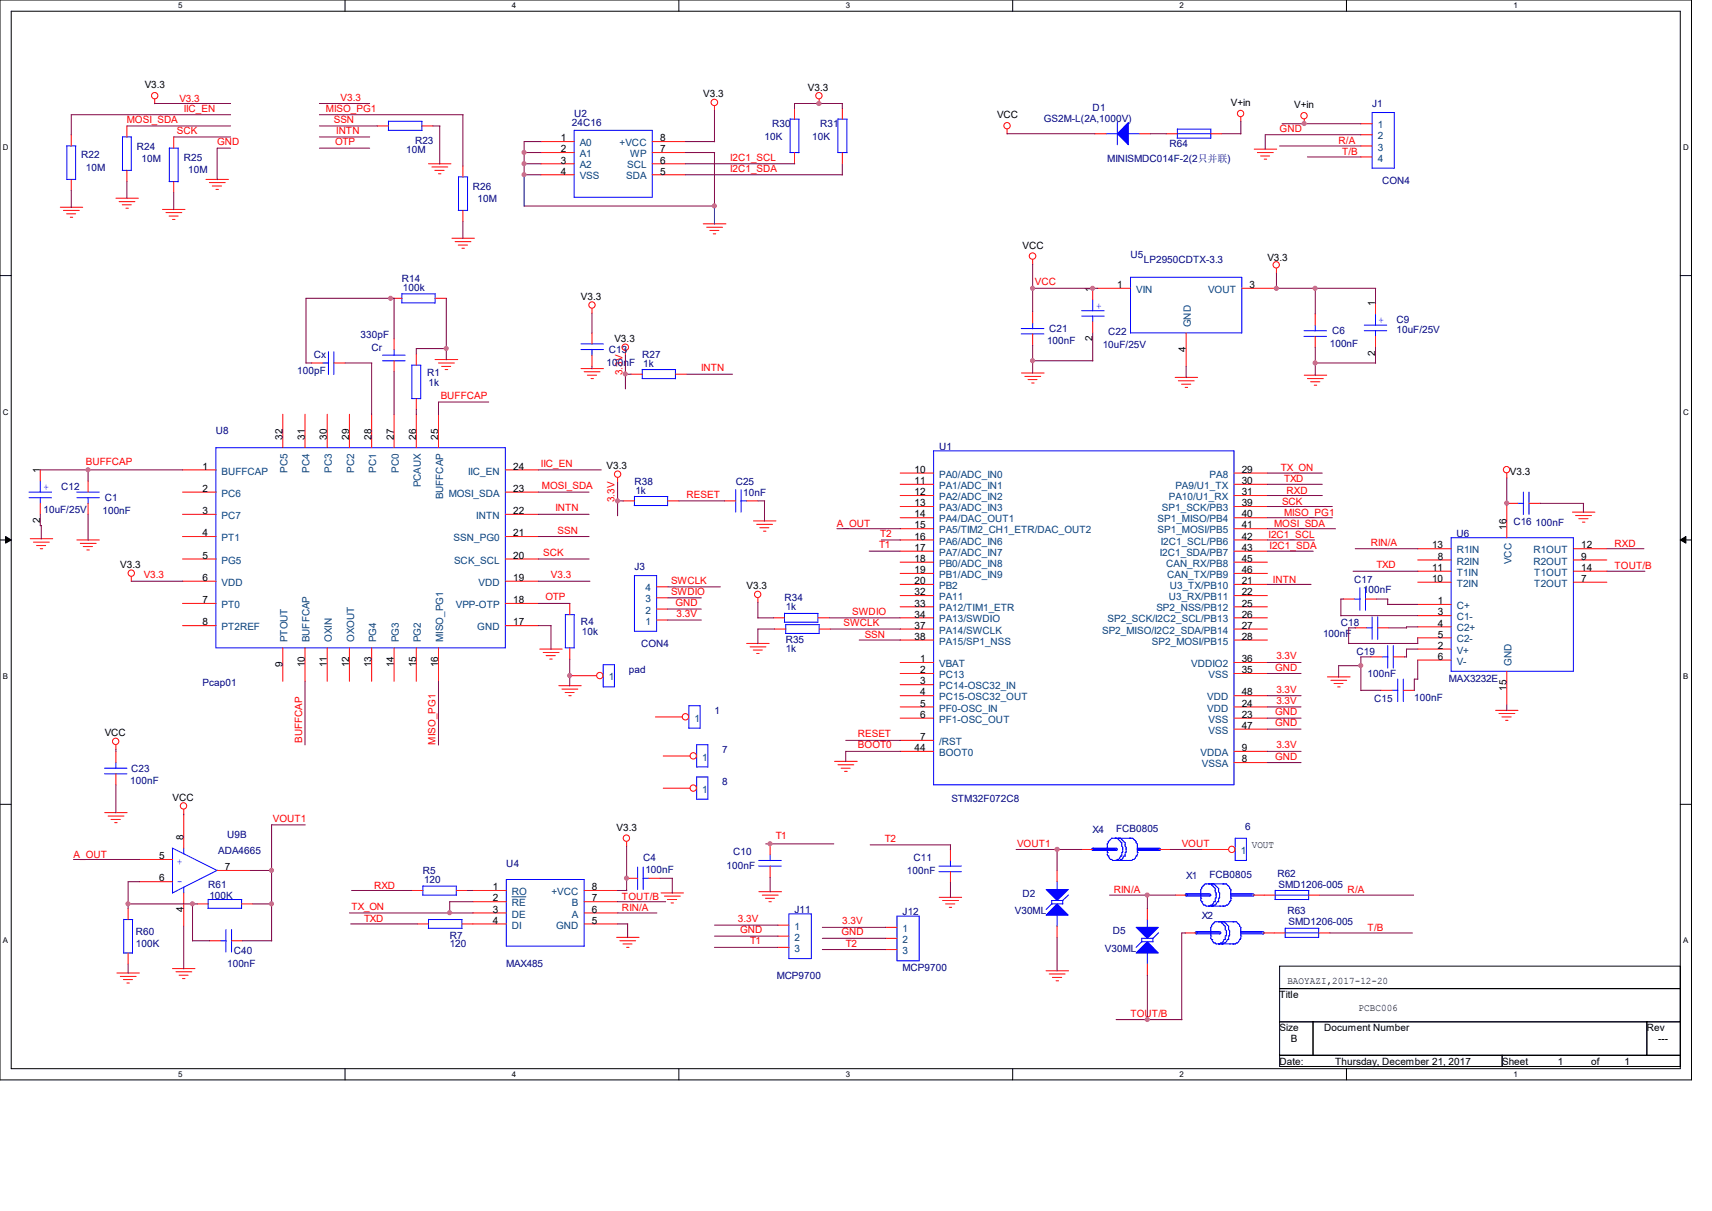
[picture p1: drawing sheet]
<svg xmlns="http://www.w3.org/2000/svg" width="297mm" height="210mm" viewBox="0 0 297 210" stroke-linecap="round" stroke-linejoin="round" font-family="sans-serif">
<defs><g id="words">
<g font-size="1.7">
<text x="25.1" y="15.3">V3.3</text>
<text x="122" y="16.9">V3.3</text>
<text x="140.2" y="15.7">V3.3</text>
<text x="173" y="20.5">VCC</text>
<text x="213.5" y="18.4">V+in</text>
<text x="224.5" y="18.8">V+in</text>
<text x="97.3" y="24.5">1</text>
<text x="97.3" y="26.4">2</text>
<text x="97.3" y="28.4">3</text>
<text x="114.5" y="28.4">6</text>
<text x="114.5" y="26.4">7</text>
<text x="114.5" y="24.5">8</text>
<text x="97.3" y="30.3">4</text>
<text x="114.5" y="30.3">5</text>
<text x="177.4" y="43.1">VCC</text>
<text x="219.9" y="45.3">V3.3</text>
<text x="100.8" y="52">V3.3</text>
<text x="189.5" y="50.6" transform="rotate(-90 189.5 50.6)">1</text>
<text x="193.8" y="50">1</text>
<text x="216.8" y="50">3</text>
<text x="238.6" y="53.1" transform="rotate(-90 238.6 53.1)">1</text>
<text x="106.6" y="59.3">V3.3</text>
<text x="189.5" y="59.2" transform="rotate(-90 189.5 59.2)">2</text>
<text x="205.7" y="61.1" transform="rotate(-90 205.7 61.1)">4</text>
<text x="238.6" y="61.7" transform="rotate(-90 238.6 61.7)">2</text>
<text x="49" y="76.3" transform="rotate(-90 49 76.3)">32</text>
<text x="52.9" y="76.3" transform="rotate(-90 52.9 76.3)">31</text>
<text x="56.7" y="76.3" transform="rotate(-90 56.7 76.3)">30</text>
<text x="60.6" y="76.3" transform="rotate(-90 60.6 76.3)">29</text>
<text x="64.4" y="76.3" transform="rotate(-90 64.4 76.3)">28</text>
<text x="68.3" y="76.3" transform="rotate(-90 68.3 76.3)">27</text>
<text x="72.2" y="76.3" transform="rotate(-90 72.2 76.3)">26</text>
<text x="76" y="76.3" transform="rotate(-90 76 76.3)">25</text>
<text x="6.9" y="82" transform="rotate(-90 6.9 82)">1</text>
<text x="35.1" y="81.4">1</text>
<text x="89" y="81.4">24</text>
<text x="105.2" y="81.4">V3.3</text>
<text x="158.7" y="82">10</text>
<text x="158.7" y="83.9">11</text>
<text x="215.4" y="82">29</text>
<text x="215.4" y="83.9">30</text>
<text x="262" y="82.3">V3.3</text>
<text x="35.1" y="85.3">2</text>
<text x="35.1" y="89.2">3</text>
<text x="89" y="89.2">22</text>
<text x="89" y="85.3">23</text>
<text x="158.7" y="85.9">12</text>
<text x="158.7" y="87.8">13</text>
<text x="158.7" y="89.7">14</text>
<text x="215.4" y="85.9">31</text>
<text x="215.4" y="87.8">39</text>
<text x="215.4" y="89.7">40</text>
<text x="6.9" y="90.7" transform="rotate(-90 6.9 90.7)">2</text>
<text x="35.1" y="93">4</text>
<text x="89" y="93">21</text>
<text x="158.7" y="91.6">15</text>
<text x="158.7" y="93.6">16</text>
<text x="158.7" y="95.5">17</text>
<text x="215.4" y="91.6">41</text>
<text x="215.4" y="93.6">42</text>
<text x="215.4" y="95.5">43</text>
<text x="248.4" y="95.1">13</text>
<text x="261.4" y="91.9" transform="rotate(-90 261.4 91.9)">16</text>
<text x="274.3" y="95.1">12</text>
<text x="20.9" y="98.5">V3.3</text>
<text x="35.1" y="96.9">5</text>
<text x="35.1" y="100.8">6</text>
<text x="89" y="100.8">19</text>
<text x="89" y="96.9">20</text>
<text x="158.7" y="97.4">18</text>
<text x="158.7" y="99.4">19</text>
<text x="158.7" y="101.3">20</text>
<text x="215.4" y="97.4">45</text>
<text x="215.4" y="99.4">46</text>
<text x="215.4" y="101.3">21</text>
<text x="248.4" y="99">11</text>
<text x="248.4" y="100.9">10</text>
<text x="249.4" y="97.1">8</text>
<text x="274.3" y="97.1">9</text>
<text x="274.3" y="99">14</text>
<text x="274.3" y="100.9">7</text>
<text x="35.1" y="104.6">7</text>
<text x="89" y="104.6">18</text>
<text x="129.5" y="102.2">V3.3</text>
<text x="158.7" y="103.2">32</text>
<text x="158.7" y="105.2">33</text>
<text x="158.7" y="107.1">34</text>
<text x="215.4" y="103.2">22</text>
<text x="215.4" y="105.2">25</text>
<text x="215.4" y="107.1">26</text>
<text x="249.4" y="104.8">1</text>
<text x="249.4" y="106.7">3</text>
<text x="35.1" y="108.5">8</text>
<text x="89" y="108.5">17</text>
<text x="158.7" y="109">37</text>
<text x="158.7" y="111">38</text>
<text x="215.4" y="109">27</text>
<text x="215.4" y="111">28</text>
<text x="249.4" y="108.7">4</text>
<text x="249.4" y="110.6">5</text>
<text x="249.4" y="112.5">2</text>
<text x="49" y="115.7" transform="rotate(-90 49 115.7)">9</text>
<text x="52.9" y="115.7" transform="rotate(-90 52.9 115.7)">10</text>
<text x="56.7" y="115.7" transform="rotate(-90 56.7 115.7)">11</text>
<text x="60.6" y="115.7" transform="rotate(-90 60.6 115.7)">12</text>
<text x="64.4" y="115.7" transform="rotate(-90 64.4 115.7)">13</text>
<text x="68.3" y="115.7" transform="rotate(-90 68.3 115.7)">14</text>
<text x="72.2" y="115.7" transform="rotate(-90 72.2 115.7)">15</text>
<text x="76" y="115.7" transform="rotate(-90 76 115.7)">16</text>
<text x="159.6" y="114.8">1</text>
<text x="159.6" y="116.8">2</text>
<text x="159.6" y="118.7">3</text>
<text x="215.4" y="116.8">35</text>
<text x="215.4" y="114.8">36</text>
<text x="249.4" y="114.4">6</text>
<text x="261.4" y="119.8" transform="rotate(-90 261.4 119.8)">15</text>
<text x="159.6" y="120.6">4</text>
<text x="159.6" y="122.6">5</text>
<text x="159.6" y="124.5">6</text>
<text x="215.4" y="124.5">23</text>
<text x="215.4" y="122.6">24</text>
<text x="215.4" y="120.6">48</text>
<text x="18.2" y="127.7">VCC</text>
<text x="158.7" y="130.3">44</text>
<text x="159.6" y="128.4">7</text>
<text x="215.4" y="130.3">9</text>
<text x="215.4" y="126.4">47</text>
<text x="215.4" y="132.2">8</text>
<text x="29.9" y="138.9">VCC</text>
<text x="27.6" y="149">5</text>
<text x="31.8" y="145.7" transform="rotate(-90 31.8 145.7)">8</text>
<text x="107" y="144.1">V3.3</text>
<text x="217.2" y="147.1">VOUT</text>
<text x="27.6" y="152.9">6</text>
<text x="39" y="150.9">7</text>
<text x="85.5" y="154.4">1</text>
<text x="102.7" y="154.4">8</text>
<text x="31.8" y="158.2" transform="rotate(-90 31.8 158.2)">4</text>
<text x="85.5" y="156.3">2</text>
<text x="85.5" y="158.3">3</text>
<text x="85.5" y="160.2">4</text>
<text x="102.7" y="160.2">5</text>
<text x="102.7" y="158.3">6</text>
<text x="102.7" y="156.3">7</text>
<text x="222" y="173.1">Title</text>
<text x="223.3" y="170.7">BAOYAZI,2017-12-20</text>
<text x="222" y="178.8">Size</text>
<text x="229.7" y="178.8">Document Number</text>
<text x="235.7" y="175.3">PCBC006</text>
<text x="285.7" y="178.8">Rev</text>
<text x="222" y="184.6">Date:</text>
<text x="223.9" y="180.8">B</text>
<text x="231.6" y="184.6">Thursday, December 21, 2017</text>
<text x="260.6" y="184.6">Sheet</text>
<text x="270.2" y="184.6">1</text>
<text x="276" y="184.6">of</text>
<text x="281.8" y="184.6">1</text>
<text x="287.6" y="180.8">---</text>
</g>
<g font-size="1.7" fill="#f00">
<text x="31.1" y="17.7">V3.3</text>
<text x="59.1" y="17.4">V3.3</text>
<text x="22" y="21.3">MOSI_SDA</text>
<text x="30.7" y="23.2">SCK</text>
<text x="31.9" y="19.4">IIC_EN</text>
<text x="56.6" y="19.4">MISO_PG1</text>
<text x="57.9" y="21.3">SSN</text>
<text x="58.3" y="23.2">INTN</text>
<text x="222" y="22.9">GND</text>
<text x="37.7" y="25.2">GND</text>
<text x="58.1" y="25.2">OTP</text>
<text x="126.7" y="27.9">I2C1_SCL</text>
<text x="126.7" y="29.8">I2C1_SDA</text>
<text x="232.2" y="25">R/A</text>
<text x="232.8" y="26.9">T/B</text>
<text x="179.5" y="49.5">VCC</text>
<text x="108" y="65.1" transform="rotate(-90 108 65.1)">3.3V</text>
<text x="121.6" y="64.3">INTN</text>
<text x="76.5" y="69.2">BUFFCAP</text>
<text x="14.9" y="80.6">BUFFCAP</text>
<text x="93.9" y="81">IIC_EN</text>
<text x="222.2" y="81.7">TX_ON</text>
<text x="222.8" y="83.6">TXD</text>
<text x="94" y="84.8">MOSI_SDA</text>
<text x="96.3" y="88.7">INTN</text>
<text x="106.6" y="87.1" transform="rotate(-90 106.6 87.1)">3.3V</text>
<text x="119.1" y="86.4">RESET</text>
<text x="222.4" y="87.5">SCK</text>
<text x="222.8" y="89.4">MISO_PG1</text>
<text x="223.2" y="85.6">RXD</text>
<text x="96.7" y="92.5">SSN</text>
<text x="145.2" y="91.4">A_OUT</text>
<text x="152.5" y="95">T1</text>
<text x="152.7" y="93.1">T2</text>
<text x="220.1" y="93.3">I2C1_SCL</text>
<text x="220.3" y="95.2">I2C1_SDA</text>
<text x="221.1" y="91.4">MOSI_SDA</text>
<text x="237.8" y="94.7">RIN/A</text>
<text x="280.1" y="94.9">RXD</text>
<text x="24.9" y="100.3">V3.3</text>
<text x="94.2" y="96.4">SCK</text>
<text x="95.6" y="100.3">V3.3</text>
<text x="116.4" y="101.2">SWCLK</text>
<text x="220.8" y="101">INTN</text>
<text x="238.8" y="98.5">TXD</text>
<text x="280.1" y="98.7">TOUT/B</text>
<text x="94.6" y="104.1">OTP</text>
<text x="116.4" y="103.2">SWDIO</text>
<text x="117.2" y="105.1">GND</text>
<text x="117.4" y="107">3.3V</text>
<text x="147.9" y="106.6">SWDIO</text>
<text x="146.3" y="108.6">SWCLK</text>
<text x="150" y="110.7">SSN</text>
<text x="221.2" y="116.3">GND</text>
<text x="221.4" y="114.3">3.3V</text>
<text x="221.2" y="125.9">GND</text>
<text x="221.2" y="124">GND</text>
<text x="221.4" y="122.1">3.3V</text>
<text x="221.4" y="120.1">3.3V</text>
<text x="52.4" y="128.8" transform="rotate(-90 52.4 128.8)">BUFFCAP</text>
<text x="75.6" y="129.2" transform="rotate(-90 75.6 129.2)">MISO_PG1</text>
<text x="148.8" y="127.9">RESET</text>
<text x="148.8" y="129.8">BOOT0</text>
<text x="221.2" y="131.7">GND</text>
<text x="221.4" y="129.8">3.3V</text>
<text x="47.3" y="142.5">VOUT1</text>
<text x="12.7" y="148.7">A_OUT</text>
<text x="134.6" y="145.5">T1</text>
<text x="153.5" y="146">T2</text>
<text x="176.4" y="146.8">VOUT1</text>
<text x="205" y="146.8">VOUT</text>
<text x="64.9" y="154.1">RXD</text>
<text x="193.2" y="154.9">RIN/A</text>
<text x="233.8" y="154.9">R/A</text>
<text x="61" y="157.8">TX_ON</text>
<text x="63.2" y="159.9">TXD</text>
<text x="107.9" y="156">TOUT/B</text>
<text x="107.9" y="158">RIN/A</text>
<text x="128" y="159.9">3.3V</text>
<text x="128.4" y="161.8">GND</text>
<text x="146.1" y="160.3">3.3V</text>
<text x="237.3" y="161.5">T/B</text>
<text x="130.1" y="163.8">T1</text>
<text x="146" y="162.2">GND</text>
<text x="146.7" y="164.2">T2</text>
<text x="196.1" y="176.3">TOUT/B</text>
</g>
<g font-size="1.7" fill="#000080">
<text x="99.2" y="21.9">24C16</text>
<text x="99.6" y="20.4">U2</text>
<text x="134" y="22.1">R30</text>
<text x="142.3" y="22.1">R31</text>
<text x="181.1" y="21.1">GS2M-L(2A,1000V)</text>
<text x="189.6" y="19.2">D1</text>
<text x="238" y="18.6">J1</text>
<text x="14.1" y="27.5">R22</text>
<text x="14.9" y="29.6">10M</text>
<text x="23.7" y="25.9">R24</text>
<text x="24.6" y="28.1">10M</text>
<text x="31.9" y="27.9">R25</text>
<text x="70.5" y="26.5">10M</text>
<text x="72" y="25">R23</text>
<text x="132.6" y="24.2">10K</text>
<text x="140.9" y="24.2">10K</text>
<text x="192.1" y="28.1">MINISMDC014F-2(2只并联)</text>
<text x="202.9" y="25.6">R64</text>
<text x="32.6" y="30">10M</text>
<text x="82" y="32.9">R26</text>
<text x="82.8" y="35">10M</text>
<text x="239.8" y="31.9">CON4</text>
<text x="196.1" y="44.7">U5</text>
<text x="198.5" y="45.6">LP2950CDTX-3.3</text>
<text x="69.7" y="48.9">R14</text>
<text x="69.9" y="50.5">100k</text>
<text x="62.6" y="58.6">330pF</text>
<text x="181.6" y="59.7">100nF</text>
<text x="182" y="57.6">C21</text>
<text x="192.3" y="58.2">C22</text>
<text x="231.1" y="58">C6</text>
<text x="242.3" y="56">C9</text>
<text x="242.3" y="57.8">10uF/25V</text>
<text x="51.6" y="64.9">100pF</text>
<text x="54.4" y="62.1">Cx</text>
<text x="64.5" y="60.9">Cr</text>
<text x="74.1" y="65.1">R1</text>
<text x="105.2" y="63.4">100nF</text>
<text x="105.6" y="61.3">C13</text>
<text x="111.4" y="62.1">R27</text>
<text x="111.6" y="63.6">1k</text>
<text x="191.3" y="60.3">10uF/25V</text>
<text x="230.7" y="60.1">100nF</text>
<text x="74.3" y="66.9">1k</text>
<text x="37.5" y="75.4">U8</text>
<text x="162.9" y="78.1">U1</text>
<text x="7.5" y="88.9">10uF/25V</text>
<text x="10.6" y="85">C12</text>
<text x="17.8" y="89.1">100nF</text>
<text x="18.2" y="87">C1</text>
<text x="110.1" y="84.1">R38</text>
<text x="110.2" y="85.6">1k</text>
<text x="127.6" y="84.1">C25</text>
<text x="128.9" y="86">10nF</text>
<text x="252.7" y="93.1">U6</text>
<text x="262.5" y="91">C16</text>
<text x="266.4" y="91.2">100nF</text>
<text x="110.1" y="98.9">J3</text>
<text x="234.9" y="101">C17</text>
<text x="136.1" y="104.3">R34</text>
<text x="136.3" y="105.9">1k</text>
<text x="236.5" y="102.8">100nF</text>
<text x="100.8" y="108.4">R4</text>
<text x="101" y="110.1">10k</text>
<text x="111.2" y="112.2">CON4</text>
<text x="136.3" y="111.5">R35</text>
<text x="136.3" y="113">1k</text>
<text x="229.5" y="110.5">100nF</text>
<text x="232.6" y="108.6">C18</text>
<text x="235.3" y="113.6">C19</text>
<text x="35.1" y="119">Pcap01</text>
<text x="109.1" y="116.7">pad</text>
<text x="237.3" y="117.4">100nF</text>
<text x="251.4" y="118.2">MAX3232E</text>
<text x="123.9" y="123.8">1</text>
<text x="238.4" y="121.7">C15</text>
<text x="245.4" y="121.5">100nF</text>
<text x="125.3" y="130.6">7</text>
<text x="22.6" y="136">100nF</text>
<text x="22.8" y="133.9">C23</text>
<text x="125.3" y="136.2">8</text>
<text x="165.1" y="139.1">STM32F072C8</text>
<text x="216" y="143.9">6</text>
<text x="37.8" y="148.1">ADA4665</text>
<text x="39.4" y="145.2">U9B</text>
<text x="111.6" y="149.3">C4</text>
<text x="127.2" y="148.3">C10</text>
<text x="158.5" y="149.3">C11</text>
<text x="189.6" y="144.5">X4</text>
<text x="193.6" y="144.3">FCB0805</text>
<text x="36.1" y="153.9">R61</text>
<text x="36.3" y="155.9">100K</text>
<text x="73.4" y="151.6">R5</text>
<text x="73.6" y="153.2">120</text>
<text x="87.8" y="150.3">U4</text>
<text x="112" y="151.4">100nF</text>
<text x="126.1" y="150.7">100nF</text>
<text x="157.3" y="151.6">100nF</text>
<text x="177.4" y="155.5">D2</text>
<text x="205.8" y="152.4">X1</text>
<text x="209.8" y="152.2">FCB0805</text>
<text x="221.6" y="152">R62</text>
<text x="221.8" y="153.9">SMD1206-005</text>
<text x="137.8" y="158.4">J11</text>
<text x="156.6" y="158.7">J12</text>
<text x="176.1" y="158.6">V30ML</text>
<text x="208.5" y="159.3">X2</text>
<text x="223.3" y="158.6">R63</text>
<text x="223.6" y="160.5">SMD1206-005</text>
<text x="23.6" y="162.2">R60</text>
<text x="23.6" y="164.2">100K</text>
<text x="39.4" y="167.6">100nF</text>
<text x="40.6" y="165.5">C40</text>
<text x="78" y="162.8">R7</text>
<text x="78" y="164.2">120</text>
<text x="87.8" y="167.6">MAX485</text>
<text x="191.7" y="165.1">V30ML</text>
<text x="193" y="162">D5</text>
<text x="134.7" y="169.8">MCP9700</text>
<text x="156.6" y="168.4">MCP9700</text>
</g>
<g font-size="1.7" fill="#004080">
<text x="239" y="22.3">1</text>
<text x="100.6" y="25.4">A0</text>
<text x="100.6" y="27.3">A1</text>
<text x="100.6" y="29.2">A2</text>
<text x="107.5" y="25.4">+VCC</text>
<text x="108.8" y="29.2">SCL</text>
<text x="109.3" y="27.3">WP</text>
<text x="239" y="24.2">2</text>
<text x="239" y="26.1">3</text>
<text x="239" y="28">4</text>
<text x="100.6" y="31.1">VSS</text>
<text x="108.6" y="31.1">SDA</text>
<text x="197.1" y="50.8">VIN</text>
<text x="209.6" y="50.8">VOUT</text>
<text x="206.6" y="56.8" transform="rotate(-90 206.6 56.8)">GND</text>
<text x="38.4" y="82.3">BUFFCAP</text>
<text x="49.9" y="82" transform="rotate(-90 49.9 82)">PC5</text>
<text x="53.7" y="82" transform="rotate(-90 53.7 82)">PC4</text>
<text x="57.6" y="82" transform="rotate(-90 57.6 82)">PC3</text>
<text x="61.4" y="82" transform="rotate(-90 61.4 82)">PC2</text>
<text x="65.3" y="82" transform="rotate(-90 65.3 82)">PC1</text>
<text x="69.2" y="82" transform="rotate(-90 69.2 82)">PC0</text>
<text x="81.2" y="82.3">IIC_EN</text>
<text x="162.9" y="82.8">PA0/ADC_IN0</text>
<text x="209.8" y="82.8">PA8</text>
<text x="38.4" y="86.1">PC6</text>
<text x="38.4" y="90">PC7</text>
<text x="73" y="84.5" transform="rotate(-90 73 84.5)">PCAUX</text>
<text x="76.9" y="86.6" transform="rotate(-90 76.9 86.6)">BUFFCAP</text>
<text x="77.8" y="86.1">MOSI_SDA</text>
<text x="82.6" y="90">INTN</text>
<text x="162.9" y="84.8">PA1/ADC_IN1</text>
<text x="162.9" y="86.7">PA2/ADC_IN2</text>
<text x="162.9" y="88.6">PA3/ADC_IN3</text>
<text x="201.6" y="88.6">SP1_SCK/PB3</text>
<text x="202.8" y="86.7">PA10/U1_RX</text>
<text x="203.9" y="84.8">PA9/U1_TX</text>
<text x="38.4" y="93.9">PT1</text>
<text x="78.7" y="93.9">SSN_PG0</text>
<text x="162.9" y="90.6">PA4/DAC_OUT1</text>
<text x="162.9" y="92.5">PA5/TIM2_CH1_ETR/DAC_OUT2</text>
<text x="162.9" y="94.4">PA6/ADC_IN6</text>
<text x="200.8" y="90.6">SP1_MISO/PB4</text>
<text x="200.8" y="92.5">SP1_MOSI/PB5</text>
<text x="201.4" y="94.4">I2C1_SCL/PB6</text>
<text x="252.7" y="96">R1IN</text>
<text x="266" y="96">R1OUT</text>
<text x="38.4" y="97.7">PG5</text>
<text x="38.4" y="101.6">VDD</text>
<text x="78.8" y="97.7">SCK_SCL</text>
<text x="83" y="101.6">VDD</text>
<text x="162.9" y="96.4">PA7/ADC_IN7</text>
<text x="162.9" y="98.3">PB0/ADC_IN8</text>
<text x="162.9" y="100.2">PB1/ADC_IN9</text>
<text x="201.2" y="96.4">I2C1_SDA/PB7</text>
<text x="202.3" y="98.3">CAN_RX/PB8</text>
<text x="202.5" y="100.2">CAN_TX/PB9</text>
<text x="252.7" y="97.9">R2IN</text>
<text x="252.7" y="99.9">T1IN</text>
<text x="252.7" y="101.8">T2IN</text>
<text x="262.2" y="97.8" transform="rotate(-90 262.2 97.8)">VCC</text>
<text x="266" y="97.9">R2OUT</text>
<text x="266.2" y="99.9">T1OUT</text>
<text x="266.2" y="101.8">T2OUT</text>
<text x="38.4" y="105.4">PT0</text>
<text x="79.1" y="105.4">VPP-OTP</text>
<text x="112" y="106.4">2</text>
<text x="112" y="104.5">3</text>
<text x="112" y="102.6">4</text>
<text x="162.9" y="104.1">PA11</text>
<text x="162.9" y="106">PA12/TIM1_ETR</text>
<text x="162.9" y="107.9">PA13/SWDIO</text>
<text x="162.9" y="102.1">PB2</text>
<text x="192.1" y="107.9">SP2_SCK/I2C2_SCL/PB13</text>
<text x="200.6" y="106">SP2_NSS/PB12</text>
<text x="202.8" y="104.1">U3_RX/PB11</text>
<text x="202.9" y="102.1">U3_TX/PB10</text>
<text x="252.7" y="105.6">C+</text>
<text x="252.7" y="107.6">C1-</text>
<text x="38.4" y="109.3">PT2REF</text>
<text x="49.9" y="111.4" transform="rotate(-90 49.9 111.4)">PTOUT</text>
<text x="53.7" y="111.4" transform="rotate(-90 53.7 111.4)">BUFFCAP</text>
<text x="57.6" y="111.4" transform="rotate(-90 57.6 111.4)">OXIN</text>
<text x="61.4" y="111.4" transform="rotate(-90 61.4 111.4)">OXOUT</text>
<text x="65.3" y="111.4" transform="rotate(-90 65.3 111.4)">PG4</text>
<text x="69.2" y="111.4" transform="rotate(-90 69.2 111.4)">PG3</text>
<text x="73" y="111.4" transform="rotate(-90 73 111.4)">PG2</text>
<text x="76.9" y="111.4" transform="rotate(-90 76.9 111.4)">MISO_PG1</text>
<text x="82.8" y="109.3">GND</text>
<text x="112" y="108.3">1</text>
<text x="162.9" y="109.9">PA14/SWCLK</text>
<text x="162.9" y="111.8">PA15/SP1_NSS</text>
<text x="191.2" y="109.9">SP2_MISO/I2C2_SDA/PB14</text>
<text x="199.9" y="111.8">SP2_MOSI/PB15</text>
<text x="252.7" y="109.5">C2+</text>
<text x="252.7" y="111.4">C2-</text>
<text x="252.7" y="113.4">V+</text>
<text x="105.6" y="118">1</text>
<text x="162.9" y="115.7">VBAT</text>
<text x="162.9" y="117.6">PC13</text>
<text x="162.9" y="119.5">PC14-OSC32_IN</text>
<text x="206.7" y="115.7">VDDIO2</text>
<text x="209.7" y="117.6">VSS</text>
<text x="252.7" y="115.3">V-</text>
<text x="262.2" y="115.4" transform="rotate(-90 262.2 115.4)">GND</text>
<text x="120.5" y="125.1">1</text>
<text x="162.9" y="121.5">PC15-OSC32_OUT</text>
<text x="162.9" y="123.4">PF0-OSC_IN</text>
<text x="162.9" y="125.3">PF1-OSC_OUT</text>
<text x="209.4" y="123.4">VDD</text>
<text x="209.4" y="121.5">VDD</text>
<text x="209.7" y="125.3">VSS</text>
<text x="121.8" y="131.9">1</text>
<text x="162.9" y="129.2">/RST</text>
<text x="162.9" y="131.1">BOOT0</text>
<text x="208.3" y="131.1">VDDA</text>
<text x="209.7" y="127.3">VSS</text>
<text x="121.8" y="137.5">1</text>
<text x="208.5" y="133.1">VSSA</text>
<text x="215.3" y="148.1">1</text>
<text x="88.8" y="155.2">RO</text>
<text x="95.7" y="155.2">+VCC</text>
<text x="88.8" y="157.2">RE</text>
<text x="88.8" y="159.1">DE</text>
<text x="88.8" y="161">DI</text>
<text x="96.5" y="161">GND</text>
<text x="99.2" y="159.1">A</text>
<text x="99.2" y="157.2">B</text>
<text x="137.8" y="161.2">1</text>
<text x="156.6" y="161.6">1</text>
<text x="137.8" y="163.1">2</text>
<text x="137.8" y="165.1">3</text>
<text x="156.6" y="163.5">2</text>
<text x="156.6" y="165.5">3</text>
</g>
<g font-size="1.7" fill="#00f">
<text x="190.2" y="53.6">+</text>
<text x="239.2" y="56">+</text>
<text x="7.5" y="85">+</text>
<text x="31.7" y="149" transform="rotate(-180 31.7 149)">+</text>
<text x="31.7" y="152.4" transform="rotate(-180 31.7 152.4)">-</text>
</g>
<g font-size="1.4">
<text x="30.9" y="1.4">5</text>
<text x="88.8" y="1.4">4</text>
<text x="146.7" y="1.4">3</text>
<text x="204.6" y="1.4">2</text>
<text x="262.6" y="1.4">1</text>
<text x=".5" y="26.1">D</text>
<text x="292" y="26.1">D</text>
<text x=".5" y="71.9">C</text>
<text x="292" y="71.9">C</text>
<text x=".5" y="117.8">B</text>
<text x="292" y="117.8">B</text>
<text x=".5" y="163.6">A</text>
<text x="292" y="163.6">A</text>
<text x="30.9" y="186.8">5</text>
<text x="88.8" y="186.8">4</text>
<text x="146.7" y="186.8">3</text>
<text x="204.6" y="186.8">2</text>
<text x="262.6" y="186.8">1</text>
</g>
</g></defs>
<path d="M0 0h293.5v187.3h-293.5zM1.9 1.9h289.6v183.4h-289.6z" fill="none" stroke="#000" stroke-width=".17"/>
<g fill="#fff">
<path d="M30.9 .2h.8v1.5h-.8z"/>
<path d="M30.9 185.5h.8v1.6h-.8z"/>
</g>
<path d="M59.9 0v1.9M59.9 185.3v2" fill="none" stroke="#000" stroke-width=".17"/>
<g fill="#fff">
<path d="M88.8 .2h.8v1.5h-.8z"/>
<path d="M88.8 185.5h.8v1.6h-.8z"/>
</g>
<path d="M117.8 0v1.9M117.8 185.3v2" fill="none" stroke="#000" stroke-width=".17"/>
<g fill="#fff">
<path d="M146.7 .2h.8v1.5h-.8z"/>
<path d="M146.7 185.5h.8v1.6h-.8z"/>
</g>
<path d="M175.7 0v1.9M175.7 185.3v2" fill="none" stroke="#000" stroke-width=".17"/>
<g fill="#fff">
<path d="M204.6 .2h.8v1.5h-.8z"/>
<path d="M204.6 185.5h.8v1.6h-.8z"/>
</g>
<path d="M233.6 0v1.9M233.6 185.3v2" fill="none" stroke="#000" stroke-width=".17"/>
<g fill="#fff">
<path d="M262.6 .2h.7v1.5h-.7z"/>
<path d="M262.6 185.5h.7v1.6h-.7z"/>
<path d="M.5 24.8h1v1.6h-1z"/>
<path d="M292 24.8h1v1.6h-1z"/>
<path d="M.5 70.7h1v1.5h-1z"/>
<path d="M292 70.7h1v1.5h-1z"/>
</g>
<path d="M0 47.8h1.9M291.5 47.8h2" fill="none" stroke="#000" stroke-width=".17"/>
<g fill="#fff">
<path d="M.5 116.5h.9v1.6h-.9z"/>
<path d="M292 116.5h.9v1.6h-.9z"/>
</g>
<path d="M0 93.6h1.9M291.5 93.6h2" fill="none" stroke="#000" stroke-width=".17"/>
<path d="M1 93l.9 .6-.9 .6zM291.5 93.6l1-.6v1.2z" fill="#000" stroke="#000" stroke-width=".17"/>
<g fill="#fff">
<path d="M.5 162.4h.9v1.5h-.9z"/>
<path d="M292 162.4h.9v1.5h-.9z"/>
</g>
<path d="M0 139.5h1.9M291.5 139.5h2M222 167.6h69.5v17.4h-69.5zM222 171.4h69.5M222 177.2h69.5M227.8 177.2v5.8M285.7 177.2v5.8M222 183h69.5M260.6 183v2" fill="none" stroke="#000" stroke-width=".17"/>
<g fill="none" stroke="#f00" stroke-width=".17">
<path d="M26.8 17.2v.8M124 18.4v.8M137.8 18.8v1.9M142.1 17.2v.8M146.1 18.8v1.9M10.5 35.9h3.9M11 36.5h2.8M11.6 37.1h1.5M12.2 37.7h.4M12.4 23.4v1.9M12.4 31.1v1.9M20.1 34.4h3.9"/>
<path d="M20.7 35h2.7M21.2 35.5h1.6M21.8 36.1h.5M22 21.8v1.9M22 29.5v2M28.2 36.3h3.9M28.8 36.9h2.7M29.3 37.5h1.6M29.9 38.1h.5M30.1 23.7v2M30.1 31.5v1.9M35.7 31.1h3.9"/>
<path d="M36.3 31.7h2.8M36.8 32.3h1.6M37.5 32.9h.4M65.4 21.8h2M73.2 21.8h1.9M74.3 28.4h3.9M74.9 29h2.8M75.4 29.5h1.6M76.1 30.1h.4M80.3 28.8v1.9M80.3 36.5v1.9M93.9 26.5h5.7"/>
<path d="M93.9 28.4h5.7M93.9 24.6h5.7M93.9 30.3h5.7M113.2 26.5h5.7M113.2 28.4h5.7M113.2 24.6h5.7M113.2 30.3h5.7M122 38.8h3.9M122.6 39.4h2.7M123.1 40h1.6M137.8 26.5v1.9M146.1 26.5v1.9"/>
<path d="M174.7 22.4v.8M189.9 23.2h2M197.7 23.2h1.9M202.3 23.2h2M210.1 23.2h1.9M215.3 20.3v.8M217.6 25.9h3.9M218.1 26.5h2.8M218.7 27.1h1.6M219.3 27.6h.5M226.3 20.7v.8M236.1 21.5h1.9"/>
<path d="M236.1 23.4h1.9M236.1 25.3h1.9M236.1 27.2h1.9M67.8 51.7h1.9M68.4 58.7v1.9M75.5 51.7h1.9M78.4 41.3h3.9M79 41.9h2.7M79.5 42.5h1.6M80.1 43.1h.5M102.7 53.5v.8M102.7 57.7v1.9"/>
<path d="M123.7 40.6h.5M179.2 45v.8M179.2 54.1v1.9M179.2 57.9v2M189.6 50v1.9M189.6 55.8v1.9M190.4 50h5.7M205.8 57.7v5.8M215.4 50h5.8M221.4 46.5v.9M228.2 54.4v2M228.2 58.3v1.9"/>
<path d="M238.6 52.5v1.9M238.6 58.3v1.9M49.1 71.8v5.8M52.9 71.8v5.8M54.1 62.9h1.9M56.8 71.8v5.8M57.9 62.9h2M60.6 71.8v5.8M64.5 71.8v5.8M68.4 62.6v1.9M68.4 71.8v5.8M72.2 61.4v1.9"/>
<path d="M72.2 69.1v1.9M72.2 71.8v5.8M75.5 62.4h3.9M76.1 62.9h2.7M76.1 71.8v5.8M76.6 63.5h1.6M77.2 64.1h.5M100.8 63.9h3.9M101.3 64.5h2.8M101.9 65.1h1.6M102.5 65.7h.5M102.7 61.6v1.9"/>
<path d="M108.5 60.8v.8M109.5 64.9h1.9M117.2 64.9h1.9M177.2 64.7h3.9M177.8 65.3h2.8M178.4 65.8h1.5M179 66.4h.4M203.9 65.4h3.9M204.4 66h2.8M205 66.6h1.6M205.6 67.2h.4M226.3 65.1h3.9"/>
<path d="M226.8 65.7h2.8M227.4 66.2h1.6M228 66.8h.4M5.2 93.4h3.9M5.8 94h2.8M6.3 94.6h1.6M7 95.2h.4M7 81.5v1.9M7 87.3v1.9M13.3 93.6h3.9M13.9 94.2h2.8M14.4 94.8h1.6"/>
<path d="M15.1 95.4h.4M15.3 83.4v1.9M15.3 87.3v1.9M22.8 100v.8M31.7 81.5h5.8M31.7 85.3h5.8M31.7 89.2h5.8M31.7 93h5.8M31.7 96.9h5.8M87.7 81.5h5.7M87.7 85.3h5.7M87.7 89.2h5.7"/>
<path d="M87.7 93h5.7M87.7 96.9h5.7M107.1 82.8v.9M108.1 86.9h2M115.8 86.9h2M125.7 86.9h1.9M129.5 86.9h2M130.7 90.3h3.9M131.3 90.9h2.7M131.8 91.5h1.6M132.5 92.1h.4M156.2 93.6h5.8"/>
<path d="M156.2 82h5.8M156.2 84h5.8M156.2 85.9h5.8M156.2 87.8h5.8M156.2 89.8h5.8M156.2 91.7h5.8M156.2 95.6h5.8M156.2 97.5h5.8M156.2 99.4h5.8M214.1 93.6h5.8M214.1 82h5.8M214.1 84h5.8"/>
<path d="M214.1 85.9h5.8M214.1 87.8h5.8M214.1 89.8h5.8M214.1 91.7h5.8M214.1 95.6h5.8M214.1 97.5h5.8M214.1 99.4h5.8M246 95.2h5.8M246 97.1h5.8M246 99.1h5.8M261.4 82v.9M261.4 87.5v5.8"/>
<path d="M261.4 87.3h1.9M265.3 87.3h1.9M272.8 88.8h3.9M273 95.2h5.8M273 97.1h5.8M273 99.1h5.8M273.3 89.4h2.8M273.9 90h1.6M274.5 90.6h.5M31.7 100.8h5.8M31.7 104.6h5.8M31.7 108.5h5.8"/>
<path d="M49.1 112.4v5.8M52.9 112.4v5.8M56.8 112.4v5.8M60.6 112.4v5.8M64.5 112.4v5.8M68.4 112.4v5.8M72.2 112.4v5.8M76.1 112.4v5.8M87.7 100.8h5.7M87.7 104.6h5.7M87.7 108.5h5.7M93.6 112.6h3.9"/>
<path d="M94.2 113.2h2.8M94.7 113.7h1.7M95.4 114.3h.4M96.9 118.9h3.9M97.5 119.5h2.7M98.8 117.2h4.7M98.8 104.6v2M98.8 112.4v1.9M113.9 107.5h1.9M113.9 105.6h1.9M113.9 103.7h1.9M113.9 101.8h1.9"/>
<path d="M129.5 111.6h3.9M130.1 112.2h2.8M130.7 112.7h1.5M131.3 113.3h.4M131.5 103.7v.8M134.2 107.1h1.9M134.4 109.1h1.9M141.9 107.1h1.9M142.1 109.1h1.9M156.2 107.1h5.8M156.2 109.1h5.8M156.2 103.3h5.8"/>
<path d="M156.2 105.2h5.8M156.2 111h5.8M156.2 114.9h5.8M156.2 116.8h5.8M156.2 118.7h5.8M156.2 101.3h5.8M214.1 107.1h5.8M214.1 109.1h5.8M214.1 103.3h5.8M214.1 105.2h5.8M214.1 111h5.8M214.1 114.9h5.8"/>
<path d="M214.1 116.8h5.8M214.1 101.3h5.8M230.3 117.4h3.9M230.9 118h2.7M231.4 118.5h1.6M232.1 119.1h.4M233 103.9h1.9M235.1 108.9h2M236.9 103.9h1.9M237.8 113.9h2M239 108.9h1.9M239.6 119.7h1.9"/>
<path d="M241.7 113.9h1.9M243.5 119.7h1.9M246 112.6h5.8M246 101h5.8M246 104.8h5.8M246 106.8h5.8M246 108.7h5.8M246 110.6h5.8M246 114.5h5.8M261.4 116.4v5.8M273 101h5.8M20.1 129.2v.8"/>
<path d="M20.1 130.3v1.9M20.1 134.2v1.9M98 120.1h1.6M98.7 120.6h.4M113.7 124.3h4.7M115.1 131.1h4.6M115.1 136.7h4.6M144.8 132h3.9M145.4 132.6h2.7M145.9 133.2h1.6M146.5 133.8h.5M156.2 120.6h5.8"/>
<path d="M156.2 122.6h5.8M156.2 124.5h5.8M156.2 128.4h5.8M156.2 130.3h5.8M214.1 120.6h5.8M214.1 122.6h5.8M214.1 124.5h5.8M214.1 130.3h5.8M214.1 132.2h5.8M214.1 126.4h5.8M259.5 123.2h3.9M260.1 123.7h2.7"/>
<path d="M260.6 124.3h1.6M261.2 124.9h.4M18.2 140.9h3.9M18.8 141.5h2.7M19.3 142.1h1.6M19.9 142.7h.4M22.2 157.5v2M24.1 149.1h5.8M24.1 152.9h5.8M31.9 140.4v.8M31.9 141.3v5.8M31.9 154.9v5.7"/>
<path d="M34.2 156.8h1.9M37.7 151h5.7M41.9 156.8h2M71.5 154.4h1.9M79.2 154.4h1.9M82 156.4h5.8M82 154.4h5.8M82 158.3h5.8M101.3 156.4h5.8M101.3 154.4h5.8M101.3 158.3h5.8M108.7 146v.8"/>
<path d="M108.7 152.3h1.9M112.6 152.3h1.9M114.7 154.9h3.9M115.3 155.4h2.7M115.8 156h1.6M116.4 156.6h.4M131.7 154.6h3.9M132.2 155.2h2.8M132.8 155.8h1.6M133.4 156.4h.4M133.6 146.3v2M133.6 150.2v1.9"/>
<path d="M162.9 155.6h3.9M163.5 156.2h2.8M164 156.8h1.7M164.7 157.4h.4M164.9 147.3v1.9M164.9 151.2v1.9M183.4 151v1.9M187.7 147.3h1.9M199.1 157.5v2M201.2 147.3h1.9M203.9 155.2h1.9M208.5 147.3h4.6"/>
<path d="M217.4 155.2h3.8M227 155.2h2M20.3 168.7h3.9M20.9 169.3h2.7M21.4 169.9h1.6M22 170.5h.4M22.2 165.3v1.9M29.9 168h3.9M30.5 168.5h2.8M31.1 169.1h1.5M31.7 169.7h.4M36.3 163.2h1.9"/>
<path d="M40.2 163.2h1.9M72.4 160.2h1.9M80.1 160.2h7.7M101.3 160.2h5.8M107 162.6h3.9M107.5 163.2h2.8M108.1 163.7h1.5M108.7 164.3h.4M135 164.3h1.9M135 160.4h1.9M135 162.3h1.9M153.7 160.8h1.9"/>
<path d="M153.7 162.7h1.9M153.7 164.7h1.9M181.5 168.4h3.9M182 168.9h2.8M182.6 169.5h1.6M183.2 170.1h.4M183.4 160.6v2M199.1 167.2v1.9M205.6 161.8h1.9M219.1 161.8h3.9M228.8 161.8h1.9"/>
<circle cx="26.8" cy="16.6" r=".55"/>
<circle cx="123.9" cy="17.8" r=".56"/>
<circle cx="142.1" cy="16.6" r=".55"/>
<circle cx="215.2" cy="19.7" r=".55"/>
<circle cx="174.7" cy="21.8" r=".55"/>
<circle cx="226.2" cy="20.1" r=".55"/>
<circle cx="102.7" cy="52.9" r=".55"/>
<circle cx="179.1" cy="44.4" r=".56"/>
<circle cx="221.4" cy="45.9" r=".55"/>
<circle cx="108.5" cy="60.2" r=".56"/>
<circle cx="22.8" cy="99.4" r=".55"/>
<circle cx="107.1" cy="82.2" r=".55"/>
<circle cx="261.4" cy="81.4" r=".55"/>
<circle cx="104.1" cy="117.2" r=".55"/>
<circle cx="131.4" cy="103.1" r=".55"/>
<circle cx="20.1" cy="128.6" r=".55"/>
<circle cx="31.8" cy="139.8" r=".55"/>
<circle cx="118.9" cy="124.3" r=".55"/>
<circle cx="120.3" cy="136.7" r=".55"/>
<circle cx="120.3" cy="131.1" r=".55"/>
<circle cx="108.7" cy="145.4" r=".55"/>
<circle cx="213.7" cy="147.3" r=".55"/>
</g>
<g fill="none" stroke="#00f" stroke-width=".17">
<path d="M238 19.5h3.9v9.7h-3.9zM11.6 31.1h1.5M11.6 25.3v5.8M11.6 25.3h1.6M13.1 25.3v5.9M21.2 29.5h1.6M21.3 23.7v5.8M21.3 23.7h1.5M22.8 23.7v5.9M29.3 31.5h1.6M29.4 25.7v5.8M29.4 25.7h1.5v5.8"/>
<path d="M67.4 22.6h5.8M67.4 21v1.6M67.4 21h5.8M73.2 21v1.6M79.5 36.5h1.6M79.5 30.6v5.9M79.5 30.7h1.7M81.1 30.7v5.8M99.6 22.6h13.6v11.6h-13.6zM137 26.5h1.6M137.1 20.7h1.5M137.1 20.6v5.9"/>
<path d="M138.6 20.7v5.8M145.3 26.5h1.6M145.4 20.7h1.6M145.4 20.6v5.9M146.9 20.7v5.8M191.9 23.2h1.9M193.8 21.2v3.9M195.7 23.2h2M204.2 23.2h5.9M204.2 24h5.9M204.3 22.4v1.6M204.3 22.4h5.8"/>
<path d="M210.1 22.4v1.6M69.7 52.5h5.8M69.7 50.9v1.6M69.7 51h5.8M75.5 51v1.6M100.8 59.6h3.9M177.2 57.9h3.9M177.2 57h3.9M179.2 56v1M187.7 53.9h3.9M187.7 54.8h3.9M189.6 51.9v2"/>
<path d="M189.6 54.8v1M196.1 48.1h19.3v9.6h-19.3zM226.2 58.3h3.9M226.2 57.4h3.9M228.2 56.4v1M236.7 57.4h3.9M236.7 56.4h3.9M238.6 54.4v2M238.6 57.3v1M37.5 77.6h50.2v34.8h-50.2zM56 62.9h1M57 61v3.9"/>
<path d="M57.9 61v3.9M66.4 62.6h3.9M66.4 61.6h3.9M68.4 60.6v1M71.4 69.1h1.6M71.5 63.3v5.8M71.5 63.3h1.5M73 63.3v5.9M100.8 60.6h3.9M102.7 60.6v1M111.4 65.7h5.8M111.4 64.1v1.6"/>
<path d="M111.4 64.1h5.8M117.2 64.1v1.6M162 78.2h52.1v57.9h-52.1zM5 85.3h3.9M5 86.3h3.9M7 83.4v2M7 86.3v1M13.3 85.3h3.9M13.3 86.3h3.9M15.3 86.3v1M110 87.7h5.8M110.1 99.8h3.8v9.7h-3.8z"/>
<path d="M110.1 86.1v1.6M110.1 86.1h5.8M115.8 86.1v1.6M127.6 84.9v3.9M128.5 86.9h1M128.6 84.9v3.9M251.8 93.3h21.2v23.1h-21.2zM263.3 87.3h1M264.3 85.3v3.9M265.3 85.3v3.9M98 112.4h1.6M98.1 106.6v5.8"/>
<path d="M98.1 106.6h1.6M99.6 106.6v5.8M104.6 115.3h2v3.8h-2zM136.1 107.9h5.8M136.1 106.3v1.6M136.1 106.4h5.8M136.3 109.9h5.8M136.3 108.3v1.6M136.3 108.3h5.9M141.9 106.4v1.5M142.1 108.3v1.6M234.9 103.9h1.1"/>
<path d="M235.9 101.9v3.9M236.9 101.9v3.9M237.1 108.9h1M238 107v3.9M239 107v3.9M239.8 113.9h1M240.7 112v3.9M241.5 119.7h1M241.7 112v3.9M242.5 117.8v3.9M243.5 117.8v3.9M18.1 134.2h3.9"/>
<path d="M18.1 133.2h3.9M20.1 132.2v1.1M119.5 122.4h2v3.9h-2zM120.9 129.2h1.9v3.8h-1.9zM120.9 134.7h1.9v3.9h-1.9zM21.5 159.5h1.5M21.5 159.4v5.9M23 159.5v5.8h-1.6M29.9 147.1l7.8 3.9M29.9 147.1v7.8M31.9 147.1v1M31.9 153.8v1.1"/>
<path d="M36.1 157.5h5.8M36.1 156h5.9M36.1 156v1.5M37.7 150.9l-7.8 4M41.9 156v1.6M73.3 155.2h5.9M73.4 153.6v1.6M73.4 153.7h5.8M74.3 159.5h5.9M74.3 159.4v1.6M79.2 153.7v1.6M80.1 159.5v1.5"/>
<path d="M87.8 152.5h13.5v11.6h-13.5zM110.6 150.4v3.9M111.5 152.3h1.1M111.6 150.4v3.9M131.6 149.2h4M131.6 150.2h4M133.6 148.3v1M136.9 158.5h3.9v7.7h-3.9zM155.6 158.9h3.9v7.7h-3.9zM162.9 151.2h3.9M162.9 150.2h3.9M164.9 149.2v1"/>
<path d="M182.5 156.8h1.9M182.5 156.2v.6M182.5 156.7l-1 1M183.4 152.9v2M183.4 158.7v1.9M184.4 156.1v.7M185.4 155.2l-1 1h-2M189.6 147.3h.1M189.6 147.1h.1M189.6 147.1h4.1M189.8 147.3h3.9M192.1 148.2l.2 .3"/>
<path d="M192.1 147.9h.1M192.1 146.3v1.6M192.1 148v.3M192.2 148.4l.3 .4M192.3 148.5h.1M192.3 146v.2M192.3 146.1l-.2 .3M192.4 148.8l.3 .3M192.6 149.1h.3M192.8 145.4h3.8M192.8 149l.2 .2M192.9 145.4l-.7 .6"/>
<path d="M193 149.2h3.4M193.5 149.2h.1M193.5 145.4h.1M193.6 147.1l.2 .2-.1 .2h-4.2M193.8 149.1h.3M193.8 145.4l.3 .2M193.9 149l-.3 .2M194 149.2h.1M194 145.4h.1M194 145.6l.3 .2M194.2 145.8l.2 .2M194.3 148.8l-.3 .3"/>
<path d="M194.4 149.1h.2M194.4 148.5h.2M194.4 146l.2 .2M194.4 145.4l.6 .6M194.4 148.4l-.2 .4M194.4 149l-.2 .2M194.6 147.9h.1M194.6 146.1v.7M194.6 148v.5M194.6 146.7l.2 .3M194.8 146.9v.8M194.8 147.7l-.2 .2"/>
<path d="M194.8 148.8l-.2 .3M195 146l.2 .2M195 148.5h.2M195 148.4l-.2 .4M195.2 147.9h.1M195.2 146.1v.7M195.2 148v.5M195.2 146.7l.2 .3M195.4 149.2h.1M195.4 146.9v.8M195.4 147.7l-.2 .2M196 149.2h.1"/>
<path d="M196 145.4h.1M196.5 149.1h.3M196.5 145.4l.3 .2M196.6 149l-.3 .2M196.7 145.6l.3 .2M196.9 145.8l.2 .2M197 148.8l-.3 .3M197.1 148.5h.1M197.1 146v.2M197.1 146.1l.3 .3M197.1 148.4l-.2 .4M197.3 147.9h.1"/>
<path d="M197.3 147.3h3.7M197.3 147.1h3.9M197.3 147.5h3.9M197.3 146.3v1.6M197.3 148v.3M197.4 148.2l-.3 .3M199.1 159.5v2M201.2 147.1l.1 .2-.1 .2M205.8 155.2h.1M205.8 155h.1M205.8 155h4.1M206 155.2h3.9"/>
<path d="M208.3 156.1l.2 .3M208.3 155.8h.1M208.3 154.3v1.5M208.3 156v.2M208.4 156.3l.3 .5M208.5 156.4h.1M208.5 153.9v.2M208.5 154.1l-.2 .2M208.7 156.7l.2 .3M208.8 157h.3M209 153.3h3.8M209 156.9l.3 .2"/>
<path d="M209.1 153.3l-.7 .6M209.2 157.1h3.4M209.7 157.1h.1M209.7 153.3h.1M209.8 155l.3 .2-.2 .2h-4.2M210.1 157h.2M210.1 153.3l.2 .2M210.1 156.9l-.3 .2M210.2 157.1h.1M210.2 153.3h.1M210.2 153.5l.3 .2M210.4 153.7l.3 .2"/>
<path d="M210.5 156.7l-.3 .3M210.6 157h.3M210.6 156.4h.3M210.6 153.9l.3 .2M210.6 153.3l.6 .6M210.7 156.3l-.3 .5M210.7 156.9l-.3 .2M210.8 159.9h3.7M210.8 155.8h.1M210.8 159.9l-.6 .6M210.8 154.1v.6M210.8 156v.4"/>
<path d="M210.8 154.6l.2 .3M211 154.9v.7M211 155.6l-.2 .2M211 156.7l-.2 .3M211.2 156.4h.3M211.2 153.9l.3 .2M211.2 156.3l-.2 .5M211.4 159.9h.1M211.4 155.8h.1M211.4 154.1v.6M211.4 156v.4M211.4 154.6l.2 .3"/>
<path d="M211.6 157.1h.1M211.6 154.9v.7M211.6 155.6l-.2 .2M211.8 159.9l.2 .2M212 159.9h.1M212.2 157.1h.1M212.2 153.3h.1M212.3 159.9l.3 .2M212.8 157h.2M212.8 153.3l.2 .2M212.8 156.9l-.2 .2M212.9 153.5l.3 .2"/>
<path d="M213.1 153.7l.3 .2M213.2 156.7l-.3 .3M213.3 156.4h.1M213.3 153.9v.2M213.3 154.1l.3 .2M213.4 156.3l-.3 .5M213.5 155.8h.1M213.5 155.2h3.7M213.5 155h3.9M213.5 155.4h3.9M213.5 154.3v1.5M213.5 156v.2"/>
<path d="M213.6 156.1l-.3 .3M213.9 159.9h.1M214.3 145.4h1.9v3.8h-1.9zM214.5 159.9l.2 .2M217.4 155l.2 .2-.2 .2M221.2 156h5.8M221.2 155.2h5.8M221.2 154.4v1.6M221.2 154.4h5.9M227 154.4v1.6M38.2 163.2h1M39.2 161.2v3.9"/>
<path d="M40.2 161.2v3.9M74.3 161h5.8M198.1 163.3h2M198.1 162.7v.7M198.1 163.3l-1 1M199.1 165.2v2M200 162.7v.6M201 161.8l-1 .9h-2M207.5 161.8h.1M207.5 161.6h.1M207.5 161.6h4.1M207.7 161.8h3.9"/>
<path d="M210 162.7l.2 .2M210.1 162.3h.1M210.1 160.8v1.5M210.1 162.5v.2M210.2 162.9l.2 .4M210.2 162.9h.1M210.2 160.4v.3M210.2 160.6l-.2 .3M210.4 163.3l.2 .2M210.6 163.5h.2M210.8 163.5l.2 .2M210.9 163.7h3.4"/>
<path d="M211.4 163.7h.1M211.6 161.6l.2 .2-.2 .2h-4.1M211.8 163.5h.2M211.8 163.5l-.2 .2M212 163.7h.1M212 160.1l.2 .2M212.2 160.2l.2 .3M212.2 163.3l-.2 .2M212.3 163.5h.3M212.3 162.9h.3M212.3 160.4l.3 .3M212.4 162.9l-.2 .4"/>
<path d="M212.4 163.5l-.2 .2M212.6 162.3h.1M212.6 160.6v.6M212.6 162.5v.4M212.6 161.2l.2 .3M212.6 160.1l.2 .2M212.8 161.4v.8M212.8 160.2l.2 .3M212.8 162.1l-.2 .2M212.8 163.3l-.2 .2M212.9 162.9h.3M212.9 160.4l.3 .3"/>
<path d="M213 162.9l-.2 .4M213.1 162.3h.1M213.1 160.6v.6M213.1 162.5v.4M213.1 161.2l.3 .3M213.3 163.7h.1M213.3 161.4v.8M213.4 162.1l-.3 .2M213.9 163.7h.1M214.5 163.5h.2M214.5 163.5l-.2 .2M214.7 160.1l.2 .2"/>
<path d="M214.9 160.2l.2 .3M214.9 163.3l-.2 .2M215.1 162.9h.1M215.1 160.4v.3M215.1 160.6l.2 .3M215.1 162.9l-.2 .4M215.3 162.3h.1M215.3 161.8h3.6M215.3 161.6h3.9M215.3 162h3.9M215.3 160.8v1.5M215.3 162.5v.2"/>
<path d="M215.3 162.7l-.2 .2M219.1 161.6l.2 .2-.2 .2M222.9 162.6h5.9M222.9 161.8h5.9M223 161h5.8M223 161v1.6M228.8 161v1.6"/>
<circle cx="189.6" cy="147.3" r=".17"/>
<circle cx="205.8" cy="155.2" r=".17"/>
<circle cx="207.5" cy="161.8" r=".17"/>
</g>
<path d="M88.8 155.5h2.4" fill="none" stroke="#004080" stroke-width=".17"/>
<g fill="#00f" stroke="#00f" stroke-width=".17">
<path d="M195.7 21.3v3.8l-1.9-1.9z"/>
<path d="M199.1 163.3l1.9 2h-3.9z"/>
<path d="M197.1 160.8h3.9l-1.9 1.9z"/>
<path d="M183.4 156.8l1.9 1.9h-3.8z"/>
<path d="M181.5 154.3h3.8l-1.9 1.9z"/>
</g>
<g fill="none" stroke="#800040" stroke-width=".17">
<path d="M26.8 17.9h13.2M40 19.9h-27.6v3.5M55.4 17.9h8.7M55.4 19.9h24.9M80.3 19.9v8.9M124 19.1v5.5M146.1 17.9v.9M146.2 17.9h-8.4v.9M12.4 33v3M22 31.5v2.9M22 21.8h18M30.1 23.7h9.9"/>
<path d="M30.1 33.4v3M40 25.7h-2.3v5.5M55.4 23.7h8.7M55.4 21.8h10.1M55.4 25.7h8.7M75.1 21.8h1.2M76.3 21.8v6.6M80.3 38.4v3M90.9 28.4h3M90.9 30.3h3M90.9 35.7h33.1M90.9 26.5h3"/>
<path d="M93.9 24.6h-3v5.8M118.9 28.4h19M118.9 30.3h27.3M118.9 24.6h5.1M118.9 26.5h5.1M124 26.5v9.3M146.1 28.4v2M174.7 23.2h15.3M199.6 23.2h2.8M212 23.2h3.3M215.3 21v2.2M222 25.3h14.1"/>
<path d="M222.4 21.5h13.7M226.8 27.2h9.3M236.1 23.4h-16.6v2.5M68.4 51.7v7.1M68.4 51.7h-15.3v11.3M77.4 51.7v10.7M102.7 54.3v3.5M179.2 50h11.2M179.2 45.8v8.3M179.2 59.9v4.8M189.6 57.7v4.9M221.2 50h17.5"/>
<path d="M221.4 47.3v2.7M228.2 50v4.5M238.6 50v2.6M53.1 62.9h1M59.9 62.9h4.6M64.5 62.9v9M68.4 64.5v7.4M72.2 71v.9M77.5 60.5h-5.3v.9M84.8 69.7h-8.7v2.2M102.7 63.5v.5M108.5 64.9h1"/>
<path d="M108.5 61.6v5.8M119.1 64.9h8M179.2 62.6h10.4M205.8 63.5v2M228.2 62.9h10.5M228.2 60.2v4.9M238.6 60.2v2.8M7 81.5h24.7M7 91.1h.2M7 89.2v2M7.2 91.1v2.4M15.3 81.5v1.9"/>
<path d="M15.3 89.2v4.5M93.4 81.5h10.9M93.4 85.3h8.8M93.4 96.9h8.8M93.4 93h8.8M93.4 89.2h8.8M107.1 86.9h1.1M107.1 83.6v5.9M117.8 86.9h7.9M131.5 86.9h1.2M132.6 86.9v3.5M145.2 91.7h11"/>
<path d="M150.8 95.6h5.4M152.9 93.6h3.3M219.9 84h9.5M219.9 82h9.5M219.9 85.9h9.5M219.9 91.7h11.8M219.9 89.8h11.2M219.9 87.8h11.2M219.9 93.6h8.1M219.9 95.6h7.9M234.7 99.1h11.3M235.1 95.2h10.9"/>
<path d="M261.4 82.8v4.7M267.2 87.3h7.5M274.7 87.3v1.6M278.8 99.1h6.6M278.8 95.2h6.4M22.8 100.8h8.9M52.9 118.2v11M76.1 118.2v11M93.4 100.8h9M93.4 104.6h5.5M93.4 108.5h2.2M95.6 108.5v4.1"/>
<path d="M98.8 114.3v4.7M115.8 107.5h5.9M115.8 105.6h5.9M115.8 101.8h9.2M115.8 103.7h5.9M131.5 107.1h2.7M131.5 104.4v2.8M134.4 109.1h-2.9v2.5M143.8 107.1h12.4M144 109.1h12.2M149.1 111h7.1M219.9 116.8h5.8"/>
<path d="M219.9 114.9h5.8M219.9 101.3h7.6M232.6 106.8h13.4M233 103.9h-.4v2.9M234 111.6h12M235.2 108.9h-1.2v2.7M236.1 119.7h3.5M236.1 115.4h-3.9v2M237.9 113.9h-1.8v5.9M238.8 103.9h2M240.7 104.8h5.3M240.7 103.9v1"/>
<path d="M240.9 108.9h3.2M243.6 113.9h.5M246 110.6v1M246 114.5v3.3M246 117.8h-.6v2M246 112.6h-2v1.4M246 108.7h-2v.2M20.1 129.9v.4M20.1 136.1v4.9M146.7 128.4h9.5M156.2 130.3h-9.5v1.8M219.9 122.6h5.8"/>
<path d="M219.9 132.2h5.8M219.9 130.3h5.8M219.9 126.4h5.8M219.9 124.5h5.8M219.9 120.6h5.8M261.4 122.2v1M12.7 149.1h11.5M22.2 156.8h12M24.2 152.9h-2v4.7M31.9 141.1v.3M33.4 156.8v6.4M43.4 151h3.8"/>
<path d="M43.9 156.8h3.3M53 143h-5.9v20.2M60.6 158.3h21.5M61 154.4h10.5M81.1 154.4h1M82.1 156.4h-4.1v2M107.1 154.4h1.7M107.1 156.4h8.4M107.1 158.3h6.9M108.7 146.7v7.8M114.5 152.3h2.2M116.6 152.3v2.6"/>
<path d="M132.8 146.3h11.9M133.6 152.1v2.6M151 146.5h13.9M164.9 146.5v.9M164.9 153.1v2.6M176.3 147.3h11.4M183.4 147.3v3.7M192.5 155.2h11.4M199.1 155.2v2.4M203.1 147.3h5.4M229 155.2h16.2M22.2 167.2v1.6"/>
<path d="M31.9 160.6v7.4M33.4 163.2h3M42.1 163.2h5.1M60.8 160.2h11.6M107.1 160.2h1.8M108.9 160.2v2.4M124 164.3h11M124 162.3h11M124 160.4h11M142.7 164.7h11M142.7 162.7h11M142.7 160.8h11"/>
<path d="M183.4 162.6v5.8M193.6 176.8h11.5M199.1 169.1v7.8M205.7 161.8h-.7v15.1M230.7 161.8h14.3"/>
</g>
<path d="M90.9 30.3v5.5M124 35.7v3.2" fill="none" stroke="#000080" stroke-width=".17"/>
<g fill="#f0f" stroke="#f0f" stroke-width=".17">
<circle cx="199" cy="155.2" r=".36"/>
<circle cx="183.4" cy="147.3" r=".37"/>
<circle cx="199" cy="176.8" r=".36"/>
<circle cx="15.3" cy="81.5" r=".36"/>
<circle cx="189.5" cy="50" r=".36"/>
<circle cx="226.3" cy="21.4" r=".36"/>
<circle cx="133.6" cy="146.3" r=".36"/>
<circle cx="22.2" cy="156.7" r=".36"/>
<circle cx="33.4" cy="156.7" r=".36"/>
<circle cx="179.1" cy="50" r=".36"/>
<circle cx="78" cy="158.3" r=".36"/>
<circle cx="47.1" cy="150.9" r=".36"/>
<circle cx="47.1" cy="156.7" r=".36"/>
<circle cx="98.8" cy="117.2" r=".36"/>
<circle cx="90.9" cy="30.3" r=".36"/>
<circle cx="123.9" cy="35.7" r=".36"/>
<circle cx="261.4" cy="87.2" r=".36"/>
<circle cx="90.9" cy="26.4" r=".36"/>
<circle cx="108.5" cy="64.9" r=".36"/>
<circle cx="108.7" cy="152.3" r=".36"/>
<circle cx="236.1" cy="115.4" r=".36"/>
<circle cx="228.2" cy="62.9" r=".36"/>
<circle cx="90.9" cy="28.4" r=".36"/>
<circle cx="142.1" cy="17.9" r=".37"/>
<circle cx="67.8" cy="51.7" r=".36"/>
<circle cx="107.1" cy="86.9" r=".36"/>
<circle cx="77.4" cy="60.4" r=".36"/>
<circle cx="221.4" cy="50" r=".36"/>
<circle cx="228.2" cy="50" r=".36"/>
<circle cx="179.1" cy="62.5" r=".36"/>
</g>
<use href="#words"/>
</svg>
